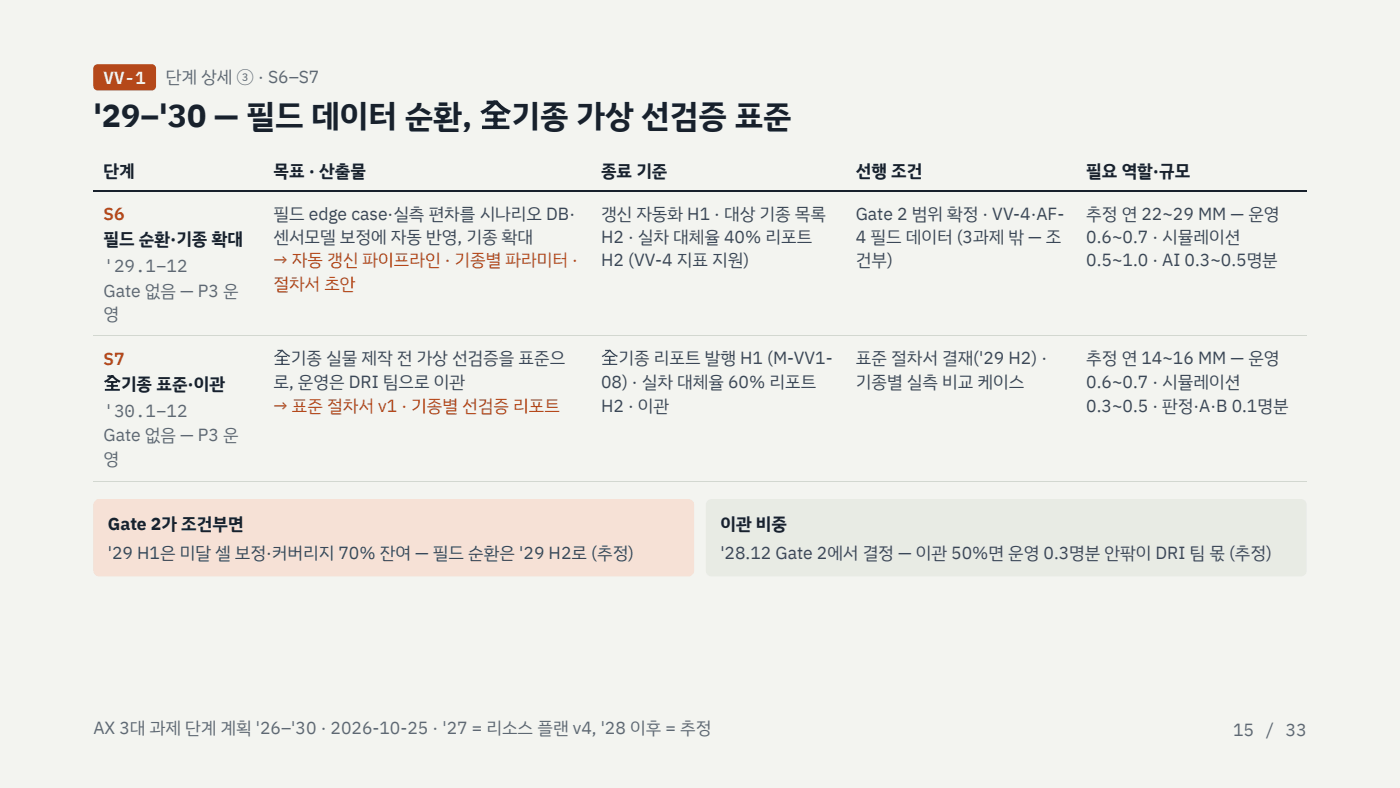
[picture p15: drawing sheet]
<svg xmlns="http://www.w3.org/2000/svg" width="508mm" height="286mm" viewBox="0 0 508 286" stroke-linecap="round" stroke-linejoin="round" font-family="sans-serif">
<defs><g id="words">
<text font-size="11.6" fill="#18212c" x="33.9" y="46">'29–'30 — 필드 데이터 순환, 全기종 가상 선검증 표준</text>
<text font-size="6.3" fill="#f3f4f0" x="37.6" y="30.4">VV-1</text>
<g font-size="6.3" fill="#5d6873">
<text x="60.2" y="30.2">단계 상세 ③ · S6–S7</text>
<text x="37.6" y="98.7">'29.1–12</text>
<text x="37.6" y="107.7">Gate 없음 — P3 운</text>
<text x="37.6" y="115.9">영</text>
<text x="37.6" y="151.1">'30.1–12</text>
<text x="37.6" y="160.1">Gate 없음 — P3 운</text>
<text x="37.6" y="168.5">영</text>
<text x="33.9" y="266.2">AX 3대 과제 단계 계획 '26–'30 · 2026-10-25 · '27 = 리소스 플랜 v4, '28 이후 = 추정</text>
<text x="447.5" y="267">15 / 33</text>
</g>
<g font-size="6.3" fill="#18212c">
<text x="37.6" y="64.3">단계</text>
<text x="99.2" y="64.3">목표 · 산출물</text>
<text x="218.1" y="64.3">종료 기준</text>
<text x="310.5" y="64.3">선행 조건</text>
<text x="394.2" y="64.3">필요 역할·규모</text>
<text x="37.6" y="88.9">필드 순환·기종 확대</text>
<text x="37.6" y="141.3">全기종 표준·이관</text>
<text x="39.2" y="192.1">Gate 2가 조건부면</text>
<text x="261.4" y="192.1">이관 비중</text>
</g>
<g font-size="6.3" fill="#b5481a">
<text x="37.6" y="79.9">S6</text>
<text x="99.2" y="96.6">→ 자동 갱신 파이프라인 · 기종별 파라미터 ·</text>
<text x="99.2" y="105.3">절차서 초안</text>
<text x="37.6" y="132.3">S7</text>
<text x="99.2" y="149.2">→ 표준 절차서 v1 · 기종별 선검증 리포트</text>
</g>
<g font-size="6.3" fill="#3a4757">
<text x="99.2" y="79.6">필드 edge case·실측 편차를 시나리오 DB·</text>
<text x="218.1" y="79.6">갱신 자동화 H1 · 대상 기종 목록</text>
<text x="310.5" y="79.6">Gate 2 범위 확정 · VV-4·AF-</text>
<text x="394.2" y="79.6">추정 연 22~29 MM — 운영</text>
<text x="99.2" y="88.1">센서모델 보정에 자동 반영, 기종 확대</text>
<text x="218.1" y="88.1">H2 · 실차 대체율 40% 리포트</text>
<text x="310.5" y="88.1">4 필드 데이터 (3과제 밖 — 조</text>
<text x="394.2" y="88.1">0.6~0.7 · 시뮬레이션</text>
<text x="218.1" y="96.6">H2 (VV-4 지표 지원)</text>
<text x="310.5" y="96.6">건부)</text>
<text x="394.2" y="96.6">0.5~1.0 · AI 0.3~0.5명분</text>
<text x="99.2" y="132">全기종 실물 제작 전 가상 선검증을 표준으</text>
<text x="218.1" y="132">全기종 리포트 발행 H1 (M-VV1-</text>
<text x="310.5" y="132">표준 절차서 결재('29 H2) ·</text>
<text x="394.2" y="132">추정 연 14~16 MM — 운영</text>
<text x="99.2" y="140.8">로, 운영은 DRI 팀으로 이관</text>
<text x="218.1" y="140.8">08) · 실차 대체율 60% 리포트</text>
<text x="310.5" y="140.8">기종별 실측 비교 케이스</text>
<text x="394.2" y="140.8">0.6~0.7 · 시뮬레이션</text>
<text x="218.1" y="149.2">H2 · 이관</text>
<text x="394.2" y="149.2">0.3~0.5 · 판정·A·B 0.1명분</text>
<text x="39.2" y="202.7">'29 H1은 미달 셀 보정·커버리지 70% 잔여 — 필드 순환은 '29 H2로 (추정)</text>
<text x="261.4" y="202.7">'28.12 Gate 2에서 결정 — 이관 50%면 운영 0.3명분 안팎이 DRI 팀 몫 (추정)</text>
</g>
</g></defs>
<path d="M0 0h508v285.7h-508z" fill="#f3f4f0"/>
<path d="M34.3 23.7l1.2-.4h19.5a1.59 1.59 0 0 1 1.6 1.6v6.3a1.59 1.59 0 0 1-1.6 1.6h-19.5a1.59 1.59 0 0 1-1.6-1.6v-6.5z" fill="#b5481a"/>
<g fill="#18212c">
<path d="M33.9 69.1h61.6v.5h-61.6z"/>
<path d="M95.5 69.1h118.8v.5h-118.8z"/>
<path d="M214.3 69.1h92.6v.5h-92.6z"/>
<path d="M306.9 69.1h83.6v.5h-83.6z"/>
<path d="M390.5 69.1h83.6v.5h-83.6z"/>
</g>
<path d="M33.9 121.8h440.2M33.9 174.5h440.2" fill="none" stroke="#d2d7d0" stroke-width=".36"/>
<path d="M34.5 181.6l1.5-.6h213.8a2.12 2.12 0 0 1 2.1 2.1v23.8a2.12 2.12 0 0 1-2.1 2.1h-213.8a2.12 2.12 0 0 1-2.1-2.1v-23.8z" fill="#f6e1d6"/>
<path d="M256.7 181.6l1.5-.6h213.8a2.12 2.12 0 0 1 2.1 2.1v23.8a2.12 2.12 0 0 1-2.1 2.1h-213.8a2.12 2.12 0 0 1-2.1-2.1v-23.8z" fill="#e8ebe4"/>
<use href="#words"/>
</svg>
